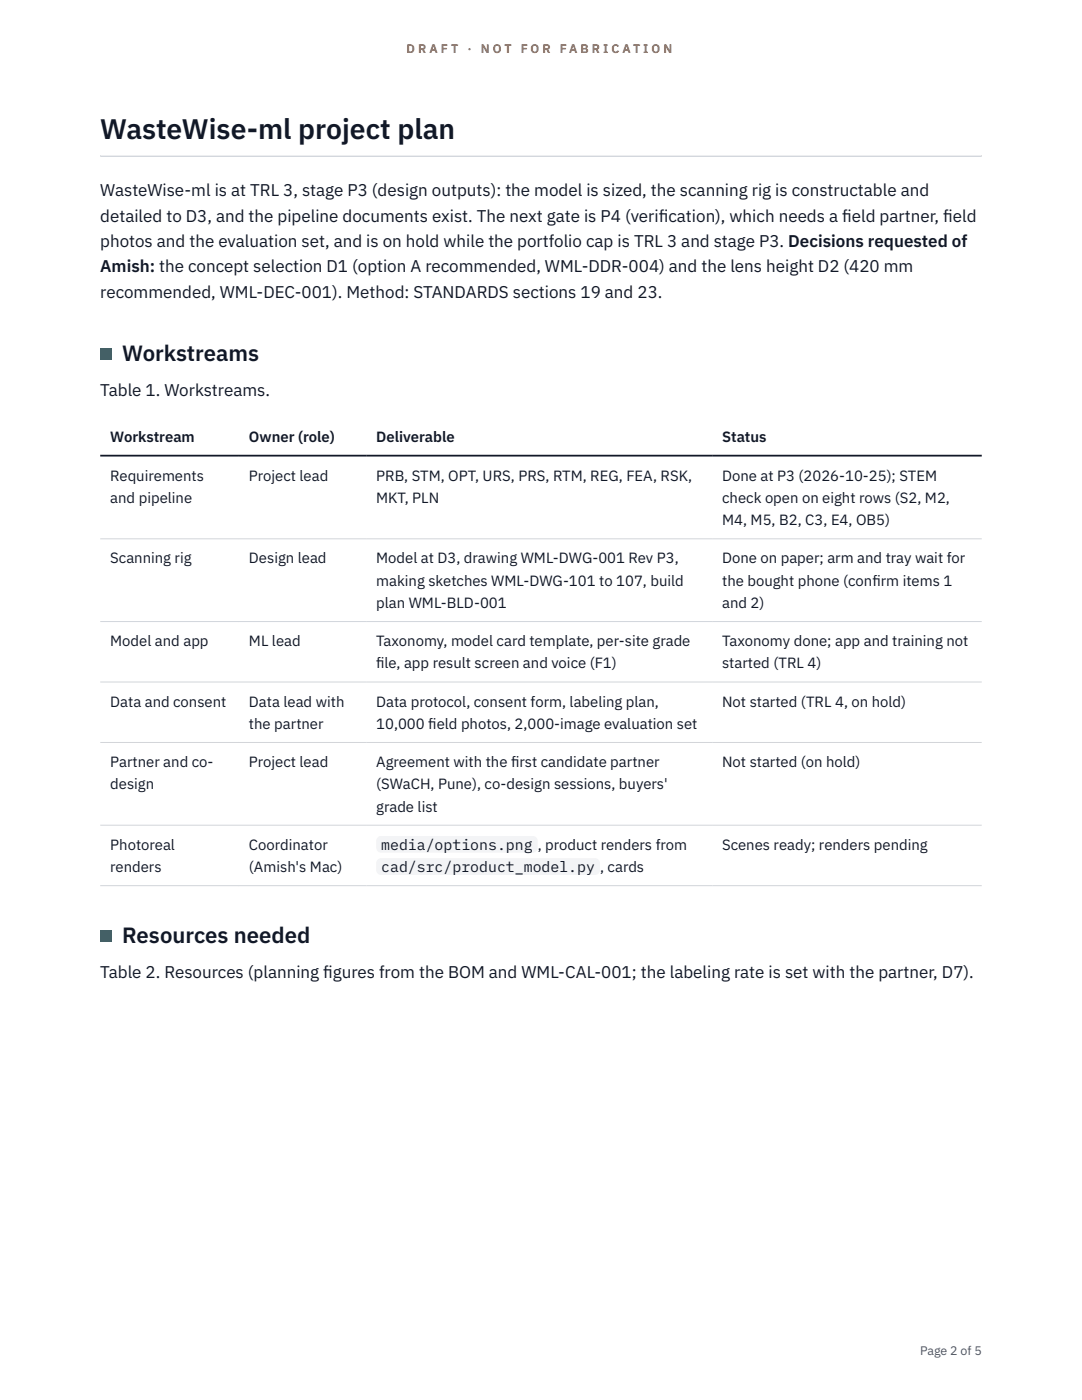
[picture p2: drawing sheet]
<svg xmlns="http://www.w3.org/2000/svg" width="216mm" height="279mm" viewBox="0 0 216 279" stroke-linecap="round" stroke-linejoin="round" font-family="sans-serif">
<defs><g id="words">
<text font-size="5.6" fill="#111827" x="20" y="27.6">WasteWise-ml project plan</text>
<g font-size="4.4" fill="#111827">
<text x="24.4" y="72.1">Workstreams</text>
<text x="24.4" y="188.3">Resources needed</text>
</g>
<g font-size="3.4" fill="#111827">
<text x="20" y="39.1">WasteWise-ml is at TRL 3, stage P3 (design outputs): the model is sized, the scanning rig is constructable and</text>
<text x="20" y="44.2">detailed to D3, and the pipeline documents exist. The next gate is P4 (verif</text>
<text x="131.4" y="44.2">ication), which needs a f</text>
<text x="168" y="44.2">ield partner, f</text>
<text x="188.2" y="44.2">ield</text>
<text x="20" y="49.3">photos and the evaluation set, and is on hold while the portfolio cap is TRL 3 and stage P3. Decisions requested of</text>
<text x="20" y="54.4">Amish: the concept selection D1 (option A recommended, WML-DDR-004) and the lens height D2 (420 mm</text>
<text x="20" y="59.5">recommended, WML-DEC-001). Method: STANDARDS sections 19 and 23.</text>
<text x="20" y="79">Table 1. Workstreams.</text>
<text x="20" y="195.2">Table 2. Resources (planning f</text>
<text x="64.5" y="195.2">igures from the BOM and WML-CAL-001; the labeling rate is set with the partner, D7).</text>
</g>
<g font-size="3" fill="#111827">
<text x="22" y="88.1">Workstream</text>
<text x="49.7" y="88.1">Owner (role)</text>
<text x="75.1" y="88.1">Deliverable</text>
<text x="144.1" y="88.1">Status</text>
<text x="22" y="95.9">Requirements</text>
<text x="49.7" y="95.9">Project lead</text>
<text x="75.1" y="95.9">PRB, STM, OPT, URS, PRS, RTM, REG, FEA, RSK,</text>
<text x="144.1" y="95.9">Done at P3 (2026-10-25); STEM</text>
<text x="22" y="100.4">and pipeline</text>
<text x="75.1" y="100.4">MKT, PLN</text>
<text x="144.1" y="100.4">check open on eight rows (S2, M2,</text>
<text x="144.1" y="104.8">M4, M5, B2, C3, E4, OB5)</text>
<text x="22" y="112.5">Scanning rig</text>
<text x="49.7" y="112.5">Design lead</text>
<text x="75.1" y="112.5">Model at D3, drawing WML-DWG-001 Rev P3,</text>
<text x="144.1" y="112.5">Done on paper; arm and tray wait for</text>
<text x="75.1" y="116.9">making sketches WML-DWG-101 to 107, build</text>
<text x="144.1" y="116.9">the bought phone (conf</text>
<text x="174.1" y="116.9">irm items 1</text>
<text x="75.1" y="121.3">plan WML-BLD-001</text>
<text x="144.1" y="121.3">and 2)</text>
<text x="22" y="129">Model and app</text>
<text x="49.7" y="129">ML lead</text>
<text x="75.1" y="129">Taxonomy, model card template, per-site grade</text>
<text x="144.1" y="129">Taxonomy done; app and training not</text>
<text x="75.1" y="133.4">f</text>
<text x="75.1" y="133.4">ile, app result screen and voice (F1)</text>
<text x="144.1" y="133.4">started (TRL 4)</text>
<text x="22" y="141">Data and consent</text>
<text x="49.7" y="141">Data lead with</text>
<text x="75.1" y="141">Data protocol, consent form, labeling plan,</text>
<text x="144.1" y="141">Not started (TRL 4, on hold)</text>
<text x="49.7" y="145.5">the partner</text>
<text x="75.1" y="145.5">10,000 f</text>
<text x="85.5" y="145.5">ield photos, 2,000-image evaluation set</text>
<text x="22" y="153.1">Partner and co-</text>
<text x="49.7" y="153.1">Project lead</text>
<text x="75.1" y="153.1">Agreement with the f</text>
<text x="102" y="153.1">irst candidate partner</text>
<text x="144.1" y="153.1">Not started (on hold)</text>
<text x="22" y="157.5">design</text>
<text x="75.1" y="157.5">(SWaCH, Pune), co-design sessions, buyers'</text>
<text x="75.1" y="162">grade list</text>
<text x="22" y="169.6">Photoreal</text>
<text x="49.7" y="169.6">Coordinator</text>
<text x="76.1" y="169.6">media/options.png</text>
<text x="107.3" y="169.6">, product renders from</text>
<text x="144.1" y="169.6">Scenes ready; renders pending</text>
<text x="22" y="174.1">renders</text>
<text x="49.7" y="174.1">(Amish's Mac)</text>
<text x="76.1" y="174.1">cad/src/product_model.py</text>
<text x="119.7" y="174.1">, cards</text>
</g>
<g font-size="2.5" fill="#b45309">
<text x="81.1" y="10.5">D R A F T</text>
<text x="93.3" y="10.5">·</text>
<text x="95.9" y="10.5">N O T</text>
<text x="103.9" y="10.5">F O R</text>
<text x="111.7" y="10.5">F A B R I C A T I O N</text>
</g>
<text font-size="2.5" fill="#4b5563" x="183.6" y="270.3">Page 2 of 5</text>
</g></defs>
<path d="M20 31l175.9 .1zM20 31h175.9v.3h-175.9z" fill-rule="evenodd" fill="#d1d5db"/>
<path d="M20 107.5h175.9M20 124h175.9M20 136.1h175.9M20 148.2h175.9M20 164.7h175.9M20 176.8h175.9" fill="none" stroke="#d1d5db" stroke-width=".2"/>
<path d="M20 90.9h175.9" fill="none" stroke="#111827" stroke-width=".35"/>
<path d="M20 69.5h2.2v2.2h-2.2z" fill="#0f766e"/>
<g fill="#f3f4f6">
<path d="M75.1 166.8h32.2v3.4h-32.2z"/>
<path d="M75.1 171.3h44.6v3.3h-44.6z"/>
</g>
<path d="M20 185.7h2.2v2.2h-2.2z" fill="#0f766e"/>
<use href="#words"/>
</svg>
